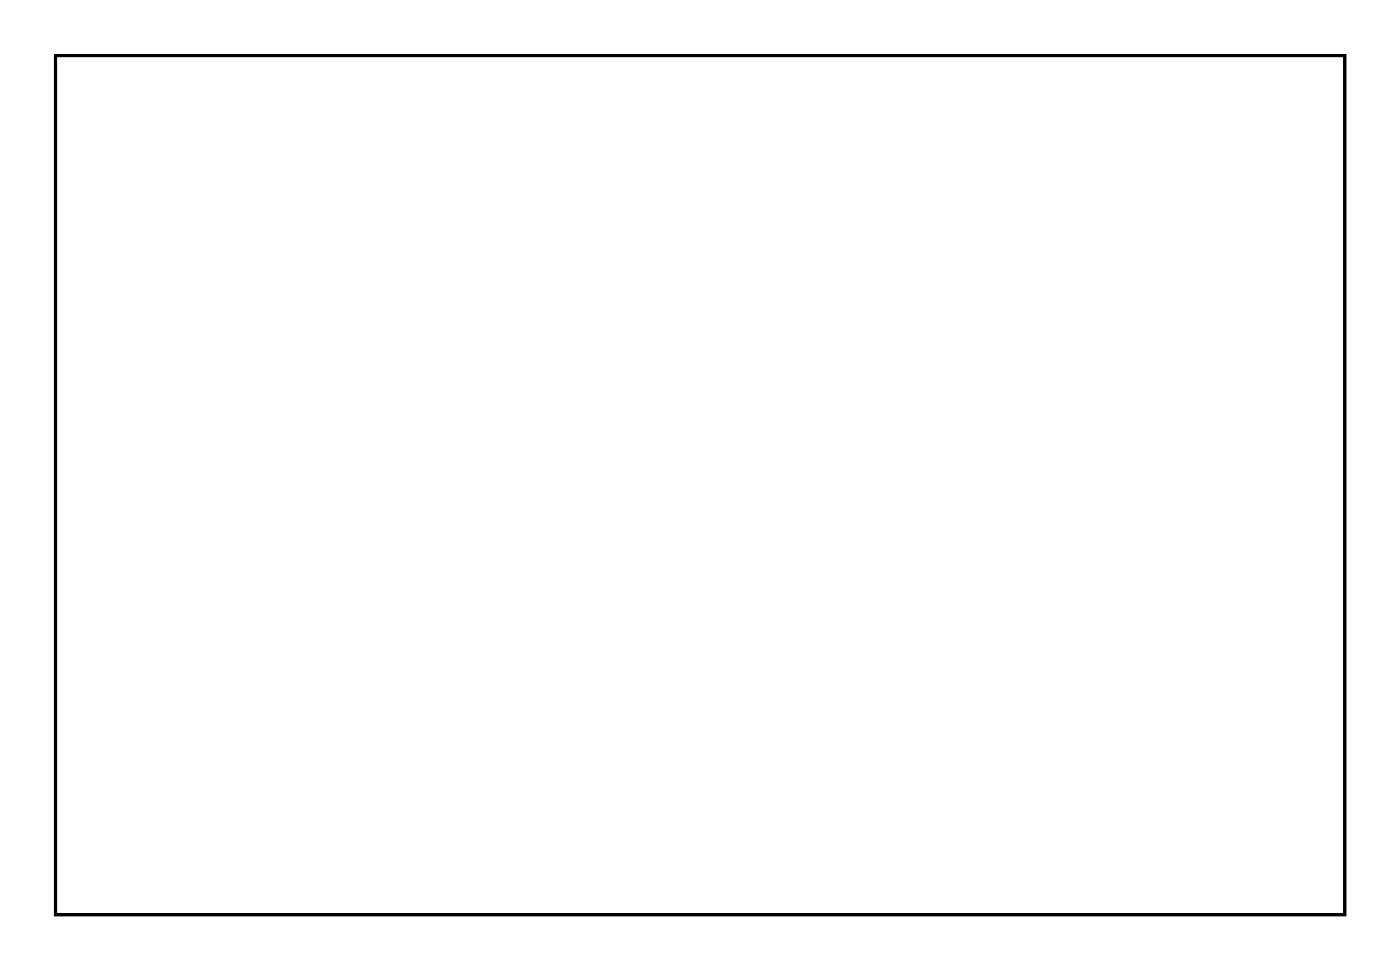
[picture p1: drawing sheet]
<svg xmlns="http://www.w3.org/2000/svg" width="92mm" height="63mm" viewBox="0 0 92 63" stroke-linecap="round" stroke-linejoin="round" font-family="sans-serif">
<path d="M3.6 3.6h84.5v56.3h-84.5z" fill="none" stroke="#000" stroke-width=".2"/>
<path d="M3.6 3.6h84.5v56.3h-84.5zM3.6 3.6v56.3h84.5v-56.3z" fill="#000"/>
<path d="M38.6 14.2h1.4v1.4h-1.4z" fill="#fff"/>
<path d="M38.6 14.2h1.4v1.4h-1.4z" fill="none" stroke="#fff" stroke-width=".76" stroke-linecap="butt"/>
<circle cx="39.3" cy="14.9" r=".7" fill="#fff"/>
<circle cx="39.3" cy="14.9" r=".7" fill="none" stroke="#fff" stroke-width=".76" stroke-linecap="butt"/>
<circle cx="46.9" cy="14.9" r=".7" fill="#fff"/>
<circle cx="46.9" cy="14.9" r=".7" fill="none" stroke="#fff" stroke-width=".76" stroke-linecap="butt"/>
<circle cx="39.3" cy="17.4" r=".7" fill="#fff"/>
<circle cx="39.3" cy="17.4" r=".7" fill="none" stroke="#fff" stroke-width=".76" stroke-linecap="butt"/>
<circle cx="46.9" cy="17.4" r=".7" fill="#fff"/>
<circle cx="46.9" cy="17.4" r=".7" fill="none" stroke="#fff" stroke-width=".76" stroke-linecap="butt"/>
<circle cx="39.3" cy="20" r=".7" fill="#fff"/>
<circle cx="39.3" cy="20" r=".7" fill="none" stroke="#fff" stroke-width=".76" stroke-linecap="butt"/>
<circle cx="46.9" cy="20" r=".7" fill="#fff"/>
<circle cx="46.9" cy="20" r=".7" fill="none" stroke="#fff" stroke-width=".76" stroke-linecap="butt"/>
<circle cx="39.3" cy="22.5" r=".7" fill="#fff"/>
<circle cx="39.3" cy="22.5" r=".7" fill="none" stroke="#fff" stroke-width=".76" stroke-linecap="butt"/>
<circle cx="46.9" cy="22.5" r=".7" fill="#fff"/>
<circle cx="46.9" cy="22.5" r=".7" fill="none" stroke="#fff" stroke-width=".76" stroke-linecap="butt"/>
<circle cx="39.3" cy="25" r=".7" fill="#fff"/>
<circle cx="39.3" cy="25" r=".7" fill="none" stroke="#fff" stroke-width=".76" stroke-linecap="butt"/>
<circle cx="46.9" cy="25" r=".7" fill="#fff"/>
<circle cx="46.9" cy="25" r=".7" fill="none" stroke="#fff" stroke-width=".76" stroke-linecap="butt"/>
<circle cx="39.3" cy="27.6" r=".7" fill="#fff"/>
<circle cx="39.3" cy="27.6" r=".7" fill="none" stroke="#fff" stroke-width=".76" stroke-linecap="butt"/>
<circle cx="46.9" cy="27.6" r=".7" fill="#fff"/>
<circle cx="46.9" cy="27.6" r=".7" fill="none" stroke="#fff" stroke-width=".76" stroke-linecap="butt"/>
<circle cx="39.3" cy="30.1" r=".7" fill="#fff"/>
<circle cx="39.3" cy="30.1" r=".7" fill="none" stroke="#fff" stroke-width=".76" stroke-linecap="butt"/>
<circle cx="46.9" cy="30.1" r=".7" fill="#fff"/>
<circle cx="46.9" cy="30.1" r=".7" fill="none" stroke="#fff" stroke-width=".76" stroke-linecap="butt"/>
<circle cx="49.4" cy="50.4" r=".7" fill="#fff"/>
<circle cx="49.4" cy="50.4" r=".7" fill="none" stroke="#fff" stroke-width=".76" stroke-linecap="butt"/>
<circle cx="39.3" cy="50.4" r=".7" fill="#fff"/>
<circle cx="39.3" cy="50.4" r=".7" fill="none" stroke="#fff" stroke-width=".76" stroke-linecap="butt"/>
<circle cx="64.7" cy="22.5" r=".7" fill="#fff"/>
<circle cx="64.7" cy="22.5" r=".7" fill="none" stroke="#fff" stroke-width=".76" stroke-linecap="butt"/>
<circle cx="64.7" cy="12.3" r=".7" fill="#fff"/>
<circle cx="64.7" cy="12.3" r=".7" fill="none" stroke="#fff" stroke-width=".76" stroke-linecap="butt"/>
<circle cx="57" cy="12.3" r=".6" fill="#fff"/>
<circle cx="57" cy="12.3" r=".6" fill="none" stroke="#fff" stroke-width=".65" stroke-linecap="butt"/>
<path d="M56.4 11.7h1.2v1.2h-1.2z" fill="#fff"/>
<path d="M56.4 11.7h1.2v1.2h-1.2z" fill="none" stroke="#fff" stroke-width=".65" stroke-linecap="butt"/>
<circle cx="57" cy="9.8" r=".6" fill="#fff"/>
<circle cx="57" cy="9.8" r=".6" fill="none" stroke="#fff" stroke-width=".65" stroke-linecap="butt"/>
<circle cx="64.7" cy="30.1" r=".64" fill="#fff"/>
<circle cx="64.7" cy="30.1" r=".64" fill="none" stroke="#fff" stroke-width=".76" stroke-linecap="butt"/>
<circle cx="64.7" cy="27.6" r=".64" fill="#fff"/>
<circle cx="64.7" cy="27.6" r=".64" fill="none" stroke="#fff" stroke-width=".76" stroke-linecap="butt"/>
<circle cx="24" cy="22.4" r=".64" fill="#fff"/>
<circle cx="24" cy="22.4" r=".64" fill="none" stroke="#fff" stroke-width=".76" stroke-linecap="butt"/>
<circle cx="26.5" cy="22.4" r=".64" fill="#fff"/>
<circle cx="26.5" cy="22.4" r=".64" fill="none" stroke="#fff" stroke-width=".76" stroke-linecap="butt"/>
<path d="M23.3 44.6h1.5v1.5h-1.5z" fill="#fff"/>
<path d="M23.3 44.6h1.5v1.5h-1.5z" fill="none" stroke="#fff" stroke-width=".76" stroke-linecap="butt"/>
<circle cx="24" cy="45.3" r=".74" fill="#fff"/>
<circle cx="24" cy="45.3" r=".74" fill="none" stroke="#fff" stroke-width=".76" stroke-linecap="butt"/>
<circle cx="26.6" cy="45.3" r=".74" fill="#fff"/>
<circle cx="26.6" cy="45.3" r=".74" fill="none" stroke="#fff" stroke-width=".76" stroke-linecap="butt"/>
<path d="M61.4 39.5h1.5v1.5h-1.5z" fill="#fff"/>
<path d="M61.4 39.5h1.5v1.5h-1.5z" fill="none" stroke="#fff" stroke-width=".76" stroke-linecap="butt"/>
<circle cx="62.1" cy="40.2" r=".74" fill="#fff"/>
<circle cx="62.1" cy="40.2" r=".74" fill="none" stroke="#fff" stroke-width=".76" stroke-linecap="butt"/>
<circle cx="62.1" cy="37.7" r=".74" fill="#fff"/>
<circle cx="62.1" cy="37.7" r=".74" fill="none" stroke="#fff" stroke-width=".76" stroke-linecap="butt"/>
<circle cx="34.2" cy="37.7" r=".64" fill="#fff"/>
<circle cx="34.2" cy="37.7" r=".64" fill="none" stroke="#fff" stroke-width=".76" stroke-linecap="butt"/>
<circle cx="31.6" cy="37.7" r=".64" fill="#fff"/>
<circle cx="31.6" cy="37.7" r=".64" fill="none" stroke="#fff" stroke-width=".76" stroke-linecap="butt"/>
<path d="M30.9 26.8h1.5v1.5h-1.5z" fill="#fff"/>
<path d="M30.9 26.8h1.5v1.5h-1.5z" fill="none" stroke="#fff" stroke-width=".76" stroke-linecap="butt"/>
<circle cx="31.6" cy="27.5" r=".74" fill="#fff"/>
<circle cx="31.6" cy="27.5" r=".74" fill="none" stroke="#fff" stroke-width=".76" stroke-linecap="butt"/>
<path d="M23.3 33.4h1.5v1.6h-1.5z" fill="#fff"/>
<path d="M23.3 33.4h1.5v1.6h-1.5z" fill="none" stroke="#fff" stroke-width=".76" stroke-linecap="butt"/>
<circle cx="24" cy="34.2" r=".76" fill="#fff"/>
<circle cx="24" cy="34.2" r=".76" fill="none" stroke="#fff" stroke-width=".76" stroke-linecap="butt"/>
<circle cx="24" cy="37.7" r=".76" fill="#fff"/>
<circle cx="24" cy="37.7" r=".76" fill="none" stroke="#fff" stroke-width=".76" stroke-linecap="butt"/>
<circle cx="52" cy="45.3" r=".64" fill="#fff"/>
<circle cx="52" cy="45.3" r=".64" fill="none" stroke="#fff" stroke-width=".51"/>
<path d="M51.4 44a.76 .76 0 0 1 .8-.1 .76 .76 0 0 1 .5 .7v1.5a.76 .76 0 0 1-.7 .8 .76 .76 0 0 1-.8-.8v-1.5zM51.4 45.3a.55 .55 0 0 0 1.1 0 .55 .55 0 0 0-1.1 0z" fill="#fff"/>
<g fill="none" stroke="#fff" stroke-width=".25">
<path d="M51.4 44a.76 .76 0 0 1 .8-.1 .76 .76 0 0 1 .5 .7v1.5a.76 .76 0 0 1-.7 .8 .76 .76 0 0 1-.8-.8v-1.5z"/>
<circle cx="52" cy="45.3" r=".51"/>
</g>
<circle cx="54.5" cy="45.3" r=".64" fill="#fff"/>
<circle cx="54.5" cy="45.3" r=".64" fill="none" stroke="#fff" stroke-width=".51"/>
<path d="M54 44a.76 .76 0 0 1 .8-.1 .76 .76 0 0 1 .5 .7v1.5a.76 .76 0 0 1-.8 .8 .76 .76 0 0 1-.8-.8v-1.5zM54 45.3a.51 .51 0 0 0 1 0 .51 .51 0 0 0-1 0z" fill="#fff"/>
<g fill="none" stroke="#fff" stroke-width=".25">
<path d="M54 44a.76 .76 0 0 1 .8-.1 .76 .76 0 0 1 .5 .7v1.5a.76 .76 0 0 1-.8 .8 .76 .76 0 0 1-.8-.8v-1.5z"/>
<circle cx="54.5" cy="45.3" r=".51"/>
</g>
<circle cx="57" cy="45.3" r=".64" fill="#fff"/>
<circle cx="57" cy="45.3" r=".64" fill="none" stroke="#fff" stroke-width=".51"/>
<path d="M56.5 44a.76 .76 0 0 1 .8-.1 .76 .76 0 0 1 .5 .7v1.5a.76 .76 0 0 1-.8 .8 .76 .76 0 0 1-.7-.8v-1.5zM56.5 45.3a.51 .51 0 0 0 1 0 .51 .51 0 0 0-1 0z" fill="#fff"/>
<g fill="none" stroke="#fff" stroke-width=".25">
<path d="M56.5 44a.76 .76 0 0 1 .8-.1 .76 .76 0 0 1 .5 .7v1.5a.76 .76 0 0 1-.8 .8 .76 .76 0 0 1-.7-.8v-1.5z"/>
<circle cx="57" cy="45.3" r=".51"/>
</g>
<circle cx="54.5" cy="30.3" r="1.65" fill="#fff"/>
<circle cx="54.5" cy="30.3" r="1.65" fill="none" stroke="#fff" stroke-width=".25"/>
</svg>
